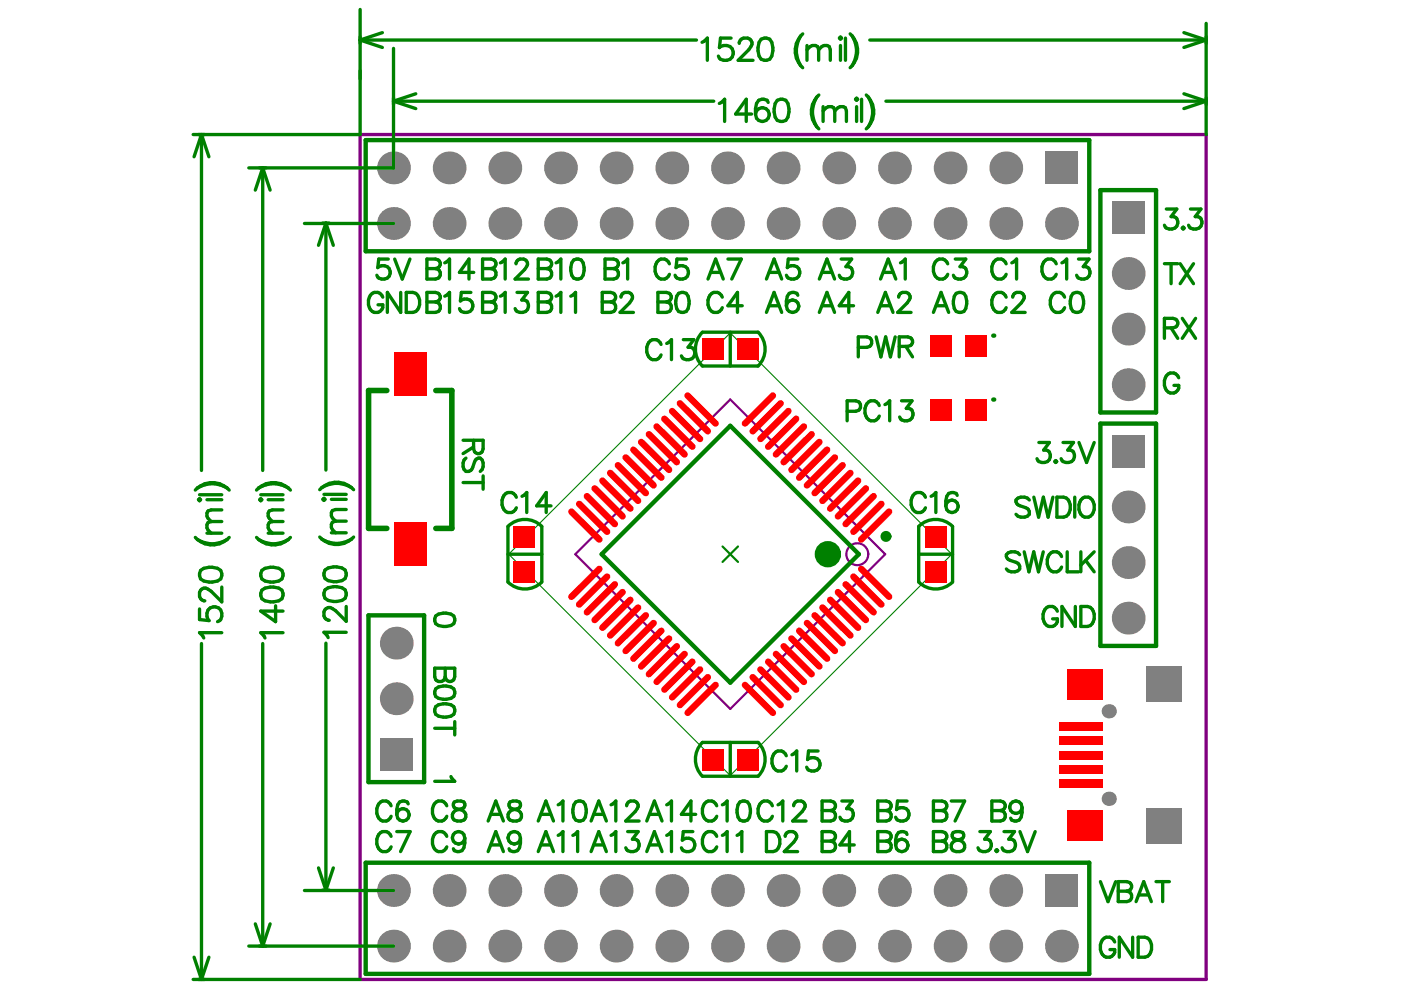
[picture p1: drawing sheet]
<svg xmlns="http://www.w3.org/2000/svg" width="297mm" height="210mm" viewBox="0 0 297 210" stroke-linecap="round" stroke-linejoin="round" font-family="sans-serif">
<path d="M153.2 115.9l3.3 3.2M156.5 115.9l-3.3 3.2" fill="none" stroke="#008000" stroke-width=".46"/>
<path d="M107.8 117.5l47-46.9 47 46.9-47 46.9z" fill="none" stroke="#008000" stroke-width=".23"/>
<g fill="none" stroke="#800080" stroke-width=".46">
<path d="M122 117.5l32.8-32.8 32.9 32.8-32.9 32.8z"/>
<circle cx="181.8" cy="117.5" r="2.32"/>
</g>
<path d="M76.4 28.5h179.3v179.2h-179.3z" fill="none" stroke="#800080" stroke-width=".71"/>
<g fill="#808080">
<circle cx="235.1" cy="169.4" r="1.51"/>
<circle cx="235.1" cy="150.8" r="1.51"/>
<circle cx="239.2" cy="58" r="3.5"/>
<circle cx="83.4" cy="200.6" r="3.5"/>
<circle cx="83.4" cy="188.8" r="3.5"/>
<circle cx="95.2" cy="200.6" r="3.5"/>
<circle cx="95.2" cy="188.8" r="3.5"/>
<circle cx="107" cy="200.6" r="3.5"/>
<circle cx="107" cy="188.8" r="3.5"/>
<circle cx="84" cy="148.1" r="3.5"/>
<circle cx="83.4" cy="47.4" r="3.5"/>
<circle cx="83.4" cy="35.6" r="3.5"/>
<circle cx="95.2" cy="47.4" r="3.5"/>
<circle cx="95.2" cy="35.6" r="3.5"/>
<circle cx="107" cy="47.4" r="3.5"/>
<circle cx="107" cy="35.6" r="3.5"/>
<circle cx="130.6" cy="200.6" r="3.5"/>
<circle cx="130.6" cy="188.8" r="3.5"/>
<circle cx="142.4" cy="200.6" r="3.5"/>
<circle cx="142.4" cy="188.8" r="3.5"/>
<circle cx="130.6" cy="47.4" r="3.5"/>
<circle cx="130.6" cy="35.6" r="3.5"/>
<circle cx="142.4" cy="47.4" r="3.5"/>
<circle cx="142.4" cy="35.6" r="3.5"/>
<circle cx="166" cy="200.6" r="3.5"/>
<circle cx="166" cy="188.8" r="3.5"/>
<circle cx="177.8" cy="200.6" r="3.5"/>
<circle cx="177.8" cy="188.8" r="3.5"/>
<circle cx="166" cy="47.4" r="3.5"/>
<circle cx="166" cy="35.6" r="3.5"/>
<circle cx="177.8" cy="47.4" r="3.5"/>
<circle cx="177.8" cy="35.6" r="3.5"/>
<circle cx="201.4" cy="200.6" r="3.5"/>
<circle cx="201.4" cy="188.8" r="3.5"/>
<circle cx="213.2" cy="200.6" r="3.5"/>
<circle cx="213.2" cy="188.8" r="3.5"/>
<circle cx="201.4" cy="47.4" r="3.5"/>
<circle cx="201.4" cy="35.6" r="3.5"/>
<circle cx="213.2" cy="47.4" r="3.5"/>
<circle cx="213.2" cy="35.6" r="3.5"/>
<circle cx="239.2" cy="107.5" r="3.5"/>
<circle cx="239.2" cy="119.3" r="3.5"/>
<circle cx="239.2" cy="69.8" r="3.5"/>
<circle cx="239.2" cy="81.6" r="3.5"/>
<circle cx="84" cy="136.4" r="3.5"/>
<circle cx="239.2" cy="131.1" r="3.5"/>
<circle cx="118.8" cy="200.6" r="3.5"/>
<circle cx="118.8" cy="188.8" r="3.5"/>
<circle cx="154.2" cy="200.6" r="3.5"/>
<circle cx="154.2" cy="188.8" r="3.5"/>
<circle cx="118.8" cy="47.4" r="3.5"/>
<circle cx="118.8" cy="35.6" r="3.5"/>
<circle cx="154.2" cy="47.4" r="3.5"/>
<circle cx="154.2" cy="35.6" r="3.5"/>
<circle cx="189.6" cy="200.6" r="3.5"/>
<circle cx="189.6" cy="188.8" r="3.5"/>
<circle cx="225" cy="200.6" r="3.5"/>
<circle cx="189.6" cy="47.4" r="3.5"/>
<circle cx="189.6" cy="35.6" r="3.5"/>
<circle cx="225" cy="47.4" r="3.5"/>
</g>
<g fill="#808080">
<path d="M235.7 92.2h7v7h-7z" fill-rule="evenodd"/>
<path d="M80.5 156.5h7v6.9h-7z" fill-rule="evenodd"/>
<path d="M243.2 141.3h7.4v7.4h-7.4z" fill-rule="evenodd"/>
<path d="M235.7 42.7h7v7h-7z" fill-rule="evenodd"/>
<path d="M243.2 171.4h7.4v7.5h-7.4z" fill-rule="evenodd"/>
<path d="M221.6 185.3h6.9v7h-6.9z" fill-rule="evenodd"/>
<path d="M221.6 32.1h6.9v7h-6.9z" fill-rule="evenodd"/>
</g>
<g fill="#f00">
<path d="M196.2 111.5h4.6v4.6h-4.6z" fill-rule="evenodd"/>
<path d="M197.2 84.5h4.6v4.7h-4.6z" fill-rule="evenodd"/>
<path d="M83.5 110.8h7v9.2h-7z" fill-rule="evenodd"/>
<path d="M83.5 74.6h7v9.2h-7z" fill-rule="evenodd"/>
</g>
<path d="M165.5 85.5l-5.9 5.9M159.6 143.6l5.9 5.9" fill="none" stroke="#f00" stroke-width="1.4"/>
<g fill="#f00">
<path d="M196.2 118.9h4.6v4.6h-4.6z" fill-rule="evenodd"/>
<path d="M197.2 71h4.6v4.6h-4.6z" fill-rule="evenodd"/>
<path d="M108.8 111.5h4.7v4.6h-4.7z" fill-rule="evenodd"/>
</g>
<path d="M136.9 130.5l-5.9 5.9" fill="none" stroke="#f00" stroke-width="1.4"/>
<path d="M156.2 158.8h4.7v4.6h-4.7z" fill-rule="evenodd" fill="#f00"/>
<path d="M172.7 130.5l5.9 5.9" fill="none" stroke="#f00" stroke-width="1.4"/>
<g fill="#f00">
<path d="M204.6 84.5h4.7v4.7h-4.7z" fill-rule="evenodd"/>
<path d="M108.8 118.9h4.7v4.6h-4.7z" fill-rule="evenodd"/>
</g>
<g fill="none" stroke="#f00" stroke-width="1.4">
<path d="M131 98.6l5.9 5.9M142.5 87.2l5.9 5.9M144.2 85.5l5.9 5.9M178.6 98.6l-5.9 5.9M121.2 108.5l5.9 5.9M122.8 106.8l5.9 5.9M124.4 105.2l6 5.9M126.1 103.6l5.9 5.9M127.7 101.9l5.9 5.9M129.4 100.3l5.9 5.9M180.3 100.3l-5.9 5.9M181.9 101.9l-5.9 5.9"/>
<path d="M183.6 103.6l-5.9 5.9M185.2 105.2l-5.9 5.9M186.9 106.8l-6 5.9M188.5 108.5l-5.9 5.9M127.1 120.6l-5.9 5.9M128.7 122.3l-5.9 5.9M130.4 123.9l-6 5.9M132 125.5l-5.9 6M141.9 135.4l-6 5.9M143.5 137l-5.9 5.9M145.1 138.7l-5.9 5.9M164.5 138.7l5.9 5.9"/>
<path d="M166.2 137l5.9 5.9M167.8 135.4l5.9 5.9M177.7 125.5l5.9 6M179.3 123.9l5.9 5.9M180.9 122.3l6 5.9M182.6 120.6l5.9 5.9M146.8 140.3l-5.9 5.9M148.4 141.9l-5.9 6M150.1 143.6l-5.9 5.9M158 145.2l5.9 5.9M161.2 141.9l5.9 6M162.9 140.3l5.9 5.9"/>
</g>
<path d="M156.2 71.6h4.7v4.6h-4.7z" fill-rule="evenodd" fill="#f00"/>
<path d="M163.9 83.9l-5.9 5.9M167.1 87.2l-5.9 5.9" fill="none" stroke="#f00" stroke-width="1.4"/>
<path d="M204.6 71h4.7v4.6h-4.7z" fill-rule="evenodd" fill="#f00"/>
<g fill="none" stroke="#f00" stroke-width="1.4">
<path d="M132.7 97l5.9 5.9M134.3 95.4l5.9 5.9M135.9 93.7l6 5.9M137.6 92.1l5.9 5.9M139.2 90.4l5.9 5.9M140.9 88.8l5.9 5.9M168.8 88.8l-5.9 5.9M170.4 90.4l-5.9 5.9M172.1 92.1l-5.9 5.9M173.7 93.7l-5.9 5.9M175.4 95.4l-6 5.9M177 97l-5.9 5.9"/>
<path d="M133.6 127.2l-5.9 5.9M135.3 128.8l-5.9 5.9M138.6 132.1l-5.9 5.9M140.2 133.7l-5.9 6M169.4 133.7l6 6M171.1 132.1l5.9 5.9M174.4 128.8l5.9 5.9M176 127.2l5.9 5.9"/>
</g>
<g fill="#f00">
<path d="M148.8 158.8h4.6v4.6h-4.6z" fill-rule="evenodd"/>
<path d="M224.5 159.2h9.3v1.8h-9.3z" fill-rule="evenodd"/>
<path d="M224.5 162.2h9.3v1.8h-9.3z" fill-rule="evenodd"/>
<path d="M224.5 153.1h9.3v1.9h-9.3z" fill-rule="evenodd"/>
</g>
<path d="M151.7 145.2l-5.9 5.9" fill="none" stroke="#f00" stroke-width="1.4"/>
<path d="M148.8 71.6h4.6v4.6h-4.6z" fill-rule="evenodd" fill="#f00"/>
<path d="M145.8 83.9l5.9 5.9" fill="none" stroke="#f00" stroke-width="1.4"/>
<g fill="#f00">
<path d="M226.4 171.7h7.4v6.5h-7.4z" fill-rule="evenodd"/>
<path d="M224.5 156.1h9.3v1.9h-9.3z" fill-rule="evenodd"/>
<path d="M224.5 165.2h9.3v1.8h-9.3z" fill-rule="evenodd"/>
<path d="M226.4 142h7.4v6.5h-7.4z" fill-rule="evenodd"/>
</g>
<g fill="none" stroke="#008000" stroke-width=".71">
<path d="M76.4 2v26.5h-35.5M76.4 8.5l4.7 1.6M76.4 8.5h71.3M81.1 6.9l-4.7 1.6M83.4 10.3v25.3h-30.6M88.2 19.9l-4.8 1.6M148.8 9l1.2-.9v4.7M155 8.1h-2.2l-.3 2a1.68 1.68 0 0 1 2.5 0 1.68 1.68 0 0 1-.2 2.5 1.72 1.72 0 0 1-2.5-.7M156.7 9.2a1.17 1.17 0 0 1 .9-1.1h.9a1.15 1.15 0 0 1 .7 1.8l-.4 .6-2.3 2.3h3.2M161.4 8.3a1.53 1.53 0 0 1 2.2 .7 3.9 3.9 0 0 1-.4 3.6 1.53 1.53 0 0 1-2.3-.7 3.9 3.9 0 0 1 .5-3.6zM169.7 7.6a4.9 4.9 0 0 0 0 6.3M169.7 13.9l.5 .5"/>
<path d="M169.7 7.6a5.8 5.8 0 0 0 0 6.3M170.2 7.2l-.5 .4M171.1 10.5l1.1-.9h.7l.4 .3 .3 .6M171.1 9.6v3.2M173.6 10.5l1.1-.9h.7l.4 .3 .2 .6v2.3M173.6 10.5v2.3M178.2 7.9l.2 .2-.2 .2-.2-.2zM178.2 9.6v3.2M179.3 8.1v4.7M180.2 7.2l.5 .4M180.7 7.6a4.9 4.9 0 0 1 0 6.3M180.7 13.9l-.5 .5"/>
<path d="M180.7 7.6a5.8 5.8 0 0 1 0 6.3M184.4 8.5h71.3M251 19.9l4.7 1.6M251 6.9l4.7 1.6M255.7 5v23.5M255.7 8.5l-4.7 1.6M42.7 28.5l-1.6 4.7M42.7 28.5v71.2M42.7 28.5l1.6 4.7M55.7 35.6l1.6 4.7M55.7 35.6v64.1M55.7 35.6l-1.6 4.7"/>
<path d="M83.4 21.5l4.8 1.5M83.4 21.5h67.9M152.5 21.9l1.1-.9v4.8M159.3 24.2h-3.3l2.2-3.2v4.8M162.9 21.7l-.3-.4a1.53 1.53 0 0 0-2.2 .6l-.2 1.2v1.1M164.8 21.3a1.53 1.53 0 0 1 2.3 .6 3.9 3.9 0 0 1-.5 3.6 1.53 1.53 0 0 1-2.2-.6 3.9 3.9 0 0 1 .4-3.6zM173.2 20.6a4.9 4.9 0 0 0 0 6.3M173.2 26.9l.4 .4M173.2 20.6a5.9 5.9 0 0 0 0 6.3M173.6 20.1l-.4 .5M174.5 22.6v3.2M174.5 23.5l1.1-.9h.7l.5 .2 .2 .7"/>
<path d="M177 23.5l1.1-.9h.7l.4 .2 .3 .7v2.3M177 23.5v2.3M181.4 21l.2-.2 .2 .2-.2 .3zM181.6 22.6v3.2M182.7 21v4.8M183.7 20.1l.4 .5M184.1 20.6a4.9 4.9 0 0 1 0 6.3M184.1 26.9l-.4 .4M184.1 20.6a5.9 5.9 0 0 1 0 6.3M187.8 21.5h67.9M255.7 21.5l-4.7 1.5M64.6 47.4h18.8"/>
<path d="M68.4 47.3h1.4M69.1 47.3l-1.6 4.7M69.1 47.3l1.6 4.7M69.1 47.3v52.4M82.3 54.9h-2l-.2 1.8a1.51 1.51 0 0 1 2.2 0 1.51 1.51 0 0 1 0 2.1 1.51 1.51 0 0 1-2.2 0l-.2-.4M83.7 54.9l1.6 4.3 1.6-4.3M90.5 54.9h1.8l.6 .2a.98 .98 0 0 1 0 1.6l-.6 .2a1.11 1.11 0 0 1 1.1 1.2 1.11 1.11 0 0 1-1.1 1.1h-1.8zM90.5 56.9h1.8M94.3 55.7l1-.8v4.3M100.4 57.8h-3l2-2.9v4.3M102.3 54.9h1.8l.6 .2a.98 .98 0 0 1 0 1.6l-.6 .2a1.11 1.11 0 0 1 1.1 1.2 1.11 1.11 0 0 1-1.1 1.1h-1.8zM102.3 56.9h1.8"/>
<path d="M106.1 55.7l1-.8v4.3M109.4 55.9a1.05 1.05 0 0 1 .8-1h.8a1.04 1.04 0 0 1 .6 1.6l-.4 .6-2 2.1h2.8M114.1 54.9h1.8l.6 .2a.98 .98 0 0 1 0 1.6l-.6 .2a1.11 1.11 0 0 1 1.1 1.2 1.11 1.11 0 0 1-1.1 1.1h-1.8zM114.1 56.9h1.8M117.9 55.7l1-.8v4.3M121.6 55.1a1.38 1.38 0 0 1 2 .6 3.5 3.5 0 0 1-.4 3.3 1.38 1.38 0 0 1-2-.6 3.5 3.5 0 0 1 .4-3.3zM128.3 54.9h1.8l.6 .2a.98 .98 0 0 1 0 1.6l-.6 .2a1.11 1.11 0 0 1 1.1 1.2 1.11 1.11 0 0 1-1.1 1.1h-1.8zM128.3 56.9h1.8M132.1 55.7l1-.8v4.3M141.9 55.9a1.47 1.47 0 0 0-1.4-1 1.47 1.47 0 0 0-1.4 1 2.39 2.39 0 0 0 1 3.3 1.51 1.51 0 0 0 1.8-1M145.6 54.9h-2.1l-.2 1.8a1.51 1.51 0 0 1 2.2 0 1.51 1.51 0 0 1 0 2.1 1.51 1.51 0 0 1-2.2 0l-.2-.4M150.1 59.2l1.6-4.3 1.6 4.3"/>
<path d="M150.7 57.8h2M154.3 54.9h2.9l-2.1 4.3M162.5 59.2l1.6-4.3 1.6 4.3M163.1 57.8h2M169.2 54.9h-2.1l-.2 1.8a1.51 1.51 0 0 1 2.2 0 1.51 1.51 0 0 1 0 2.1 1.51 1.51 0 0 1-2.2 0l-.2-.4M173.7 59.2l1.6-4.3 1.6 4.3M174.3 57.8h2M178.3 54.9h2.3l-1.2 1.6a1.32 1.32 0 0 1 1.4 1.3 1.32 1.32 0 0 1-1.2 1.4 1.24 1.24 0 0 1-1.7-.8M186.7 59.2l1.6-4.3 1.6 4.3M187.3 57.8h2M190.9 55.7l1-.8v4.3M200.9 55.9a1.47 1.47 0 0 0-1.4-1 1.47 1.47 0 0 0-1.4 1 2.39 2.39 0 0 0 1 3.3 1.51 1.51 0 0 0 1.8-1"/>
<path d="M202.5 54.9h2.3l-1.3 1.6a1.32 1.32 0 0 1 1.5 1.3 1.32 1.32 0 0 1-1.3 1.4 1.24 1.24 0 0 1-1.6-.8M213.3 55.9a1.47 1.47 0 0 0-1.4-1 1.47 1.47 0 0 0-1.4 1 2.39 2.39 0 0 0 1 3.3 1.51 1.51 0 0 0 1.8-1M214.5 55.7l1-.8v4.3M223.9 55.9a1.47 1.47 0 0 0-1.4-1 1.47 1.47 0 0 0-1.4 1 2.39 2.39 0 0 0 1 3.3 1.51 1.51 0 0 0 1.8-1M225.1 55.7l1.1-.8v4.3M228.7 54.9h2.2l-1.2 1.6a1.32 1.32 0 0 1 1.4 1.3 1.32 1.32 0 0 1-1.2 1.4 1.24 1.24 0 0 1-1.6-.8M246.9 55.9h2.8M247.3 44.3h2.2l-1.2 1.6a1.32 1.32 0 0 1 1.4 1.2 1.32 1.32 0 0 1-1.2 1.5 1.24 1.24 0 0 1-1.6-.8M248.3 55.9v4.3M250.2 55.9l2.8 4.3M250.9 48.2l.2 .2-.2 .2-.2-.2zM252.4 44.3h2.2l-1.2 1.6a1.32 1.32 0 0 1 1.5 1.2 1.32 1.32 0 0 1-1.3 1.5 1.24 1.24 0 0 1-1.6-.8"/>
<path d="M253 55.9l-2.8 4.3M81.2 63a1.47 1.47 0 0 0-1.5-1.1 1.47 1.47 0 0 0-1.4 1.1 2.39 2.39 0 0 0 1 3.2 1.45 1.45 0 0 0 1.9-1.6h-1.1M85 62v4.2l-2.9-4.2v4.2M86.1 62h1.4a2.31 2.31 0 0 1 1.1 3.6l-.4 .4-.7 .2h-1.4zM90.5 62h1.8l.6 .2a.98 .98 0 0 1 0 1.6l-.6 .2a1.11 1.11 0 0 1 1.1 1.1 1.11 1.11 0 0 1-1.1 1.1h-1.8zM90.5 64h1.8M94.3 62.8l1-.8v4.2M99.8 62h-2l-.2 1.8a1.51 1.51 0 0 1 2.2-.1 1.51 1.51 0 0 1 0 2.2 1.51 1.51 0 0 1-2.2-.1l-.2-.4M102.3 62h1.8l.6 .2a.98 .98 0 0 1 0 1.6l-.6 .2a1.11 1.11 0 0 1 1.1 1.1 1.11 1.11 0 0 1-1.1 1.1h-1.8zM102.3 64h1.8M106.1 62.8l1-.8v4.2M109.6 62h2.2l-1.2 1.6a1.32 1.32 0 0 1 1.5 1.2 1.32 1.32 0 0 1-1.3 1.4 1.24 1.24 0 0 1-1.6-.8"/>
<path d="M114.1 62h1.8l.6 .2a.98 .98 0 0 1 0 1.6l-.6 .2a1.11 1.11 0 0 1 1.1 1.1 1.11 1.11 0 0 1-1.1 1.1h-1.8zM114.1 64h1.8M117.9 62.8l1-.8v4.2M121 62.8l1-.8v4.2M127.7 62h1.8l.6 .2a.98 .98 0 0 1 0 1.6l-.6 .2a1.11 1.11 0 0 1 1.1 1.1 1.11 1.11 0 0 1-1.1 1.1h-1.8zM127.7 64h1.8M131.7 63a1.06 1.06 0 0 1 .8-1h.8a1.04 1.04 0 0 1 .6 1.6l-.4 .6-2 2h2.8M139.5 62h1.8l.6 .2a.98 .98 0 0 1 0 1.6l-.6 .2a1.11 1.11 0 0 1 1.1 1.1 1.11 1.11 0 0 1-1.1 1.1h-1.8zM139.5 64h1.8M140.2 73a1.47 1.47 0 0 0-1.5-1 1.47 1.47 0 0 0-1.4 1 2.39 2.39 0 0 0 1 3.3 1.51 1.51 0 0 0 1.9-1.1M141.4 72.8l1-.8v4.3M143.9 62.2a1.38 1.38 0 0 1 2 .6 3.5 3.5 0 0 1-.4 3.2 1.38 1.38 0 0 1-2-.6 3.5 3.5 0 0 1 .4-3.2z"/>
<path d="M144.9 72h2.2l-1.2 1.6a1.32 1.32 0 0 1 1.4 1.2 1.32 1.32 0 0 1-1.2 1.5 1.24 1.24 0 0 1-1.6-.9M148.9 70.4h11.8a5.1 5.1 0 0 1 0 7.2h-11.8a5.1 5.1 0 0 1 0-7.2zM153.1 63a1.47 1.47 0 0 0-1.4-1.1 1.47 1.47 0 0 0-1.4 1.1 2.39 2.39 0 0 0 1 3.2 1.51 1.51 0 0 0 1.8-1M154.8 70.4v7.2M157.4 64.8h-3.1l2.1-2.8v4.2M162.5 66.2l1.6-4.2 1.6 4.2M163.1 64.8h2M169.2 62.6a1.25 1.25 0 0 0-1.9-.4l-.4 .6-.2 2M173.7 66.2l1.6-4.2 1.6 4.2M174.3 64.8h2M181 64.8h-3.1l2.1-2.8v4.2M182 73.6h1.8a1.11 1.11 0 0 0 1-1.1 1.11 1.11 0 0 0-1-1.1h-1.8v4.3"/>
<path d="M185.8 71.4l1 4.3 1-4.3 1 4.3 1-4.3M186.1 66.2l1.6-4.2 1.6 4.2M186.7 64.8h2M190.5 63a1.05 1.05 0 0 1 .8-1h.9a1.04 1.04 0 0 1 .6 1.6l-.4 .6-2.1 2h2.9M190.6 73.4h1.9l.6-.2a.98 .98 0 0 0 0-1.6l-.6-.2h-1.9v4.3M192.1 73.4l1.4 2.3M197.9 66.2l1.6-4.2 1.6 4.2M198.5 64.8h2M202.7 62.2a1.38 1.38 0 0 1 2.1 .6 3.5 3.5 0 0 1-.4 3.2 1.38 1.38 0 0 1-2.1-.6 3.5 3.5 0 0 1 .4-3.2zM213.3 63a1.47 1.47 0 0 0-1.4-1.1 1.47 1.47 0 0 0-1.4 1.1 2.39 2.39 0 0 0 1 3.2 1.51 1.51 0 0 0 1.8-1M214.7 63a1.05 1.05 0 0 1 .8-1h.8a1.04 1.04 0 0 1 .6 1.6l-.4 .6-2 2h2.9M225.7 63a1.47 1.47 0 0 0-1.4-1.1 1.47 1.47 0 0 0-1.4 1.1 2.39 2.39 0 0 0 1 3.2 1.51 1.51 0 0 0 1.8-1"/>
<path d="M227.5 62.2a1.38 1.38 0 0 1 2 .6 3.5 3.5 0 0 1-.4 3.2 1.38 1.38 0 0 1-2-.6 3.5 3.5 0 0 1 .4-3.2zM246.9 69.5h1.8l.6-.2a.98 .98 0 0 0 0-1.6l-.6-.2h-1.8v4.2M248.3 69.5l1.4 2.2M250.7 67.5l2.8 4.2M253.5 67.5l-2.8 4.2M98.2 93.3h4.2v1.9l-.2 .6a.98 .98 0 0 1-1.6 0l-.2-.6v-1.9M98.8 97.1a1.86 1.86 0 0 0 0 2.9 1.15 1.15 0 0 0 1.4-.9l.4-1.2a.91 .91 0 0 1 .7-.7 .91 .91 0 0 1 .9 .3 1.95 1.95 0 0 1-.4 2.5M100.4 94.8l-2.2 1.4M179.6 87.2h1.8a1.11 1.11 0 0 0 1.1-1.1 1.11 1.11 0 0 0-1.1-1.1h-1.8v4.2M186.4 86a1.47 1.47 0 0 0-1.4-1.1 1.47 1.47 0 0 0-1.4 1.1 2.39 2.39 0 0 0 1 3.2 1.51 1.51 0 0 0 1.8-1M187.6 85.8l1-.8v4.2M191.1 85h2.3l-1.2 1.6a1.32 1.32 0 0 1 1.4 1.2 1.32 1.32 0 0 1-1.2 1.4 1.24 1.24 0 0 1-1.7-.8"/>
<path d="M220.3 93.8h2.2l-1.2 1.6a1.32 1.32 0 0 1 1.4 1.2 1.32 1.32 0 0 1-1.2 1.5 1.24 1.24 0 0 1-1.6-.8M223.8 97.7l.2 .2-.2 .2-.2-.2zM225.4 93.8h2.2l-1.2 1.6a1.32 1.32 0 0 1 1.4 1.2 1.32 1.32 0 0 1-1.2 1.5 1.24 1.24 0 0 1-1.6-.8M228.8 93.8l1.6 4.3 1.6-4.3M249.9 80.1a1.47 1.47 0 0 0-1.4-1.1 1.47 1.47 0 0 0-1.4 1.1 2.39 2.39 0 0 0 1 3.2 1.45 1.45 0 0 0 1.8-1.6h-1M41.4 113.9l.5 .5M41.9 114.4a4.9 4.9 0 0 0 6.2 0M41.9 114.4a5.9 5.9 0 0 0 6.2 0M41.9 103.5a4.9 4.9 0 0 1 6.2 0M41.9 103.5a5.9 5.9 0 0 1 6.2 0M41.9 103.5l-.5 .4M42.1 106l.2-.3 .2 .3-.2 .2z"/>
<path d="M42.3 104.9h4.7M43.9 113h3.1M43.9 106h3.1M44.8 110.6h2.2M44.8 110.6l-.7 .2-.2 .5v.6l.2 .5 .7 .6M47 108.1h-2.2l-.7 .2-.2 .5v.7l.9 1.1M48.1 103.5l.5 .4M48.6 113.9l-.5 .5M54.4 113.9l.4 .5M54.8 114.4a4.9 4.9 0 0 0 6.3 0M54.8 114.4a5.9 5.9 0 0 0 6.3 0M54.8 103.5l-.4 .4"/>
<path d="M54.8 103.5a4.9 4.9 0 0 1 6.3 0M54.8 103.5a5.9 5.9 0 0 1 6.3 0M55.1 106l.2-.3 .2 .3-.2 .2zM55.3 104.9h4.7M56.9 113h3.1M56.9 106h3.1M57.8 110.6l-.7 .2-.2 .5v.6l.2 .5 .7 .6M57.8 110.6h2.2M60 108.1h-2.2l-.7 .2-.2 .5v.7l.9 1.1M61.1 103.5l.5 .4M61.6 113.9l-.5 .5M67.8 113.9l.4 .4"/>
<path d="M68.2 114.3a4.9 4.9 0 0 0 6.3 0M68.2 114.3a5.9 5.9 0 0 0 6.3 0M68.2 103.4l-.4 .4M68.2 103.4a4.9 4.9 0 0 1 6.3 0M68.2 103.4a5.9 5.9 0 0 1 6.3 0M68.5 105.9l.2-.3 .2 .3-.2 .2zM68.7 104.8h4.7M70.3 113h3.1M70.3 105.9h3.1M71.2 110.5l-.7 .2-.2 .5v.6l.2 .5 .7 .7M71.2 110.5h2.2M73.4 108h-2.2l-.7 .3-.2 .4v.7l.9 1.1"/>
<path d="M74.5 103.4l.5 .4M75 113.9l-.5 .4M98.2 102.3h4.2M102.4 100.9v2.8M107.7 111.6a5.1 5.1 0 0 1 7.2 0v11.8a5.1 5.1 0 0 1-7.2 0zM107.7 117.5h7.2M109.5 105.4a1.47 1.47 0 0 0-1.4-1 1.47 1.47 0 0 0-1.5 1 2.39 2.39 0 0 0 1.1 3.3 1.51 1.51 0 0 0 1.8-1M110.7 105.2l1-.8v4.3M116.8 107.3h-3l2-2.9v4.3M194.8 111.6a5.1 5.1 0 0 1 7.2 0v11.8a5.1 5.1 0 0 1-7.2 0zM194.8 117.5h7.2M196.2 105.4a1.47 1.47 0 0 0-1.4-1 1.47 1.47 0 0 0-1.4 1 2.39 2.39 0 0 0 1 3.3 1.51 1.51 0 0 0 1.8-1"/>
<path d="M197.4 105.2l1-.8v4.3M203 105a1.25 1.25 0 0 0-1.9-.4l-.4 .6-.2 2.1M216.2 117.6a1.87 1.87 0 0 0-2.8 0 1.08 1.08 0 0 0 .8 1.2l1.2 .4a1.03 1.03 0 0 1 .8 .8 1.03 1.03 0 0 1-.4 1 1.95 1.95 0 0 1-2.4-.4M217.1 117l1.1 4.2 1-4.2 1 4.2 1-4.2M218.2 106a1.87 1.87 0 0 0-2.8 0 1.08 1.08 0 0 0 .8 1.2l1.2 .4a1.03 1.03 0 0 1 .8 .8 1.03 1.03 0 0 1-.4 1 1.95 1.95 0 0 1-2.4-.4M219.2 105.4l1 4.2 1-4.2 1 4.2 1-4.2M224.1 105.4h1.4a2.31 2.31 0 0 1 1 3.6l-.4 .4-.6 .2h-1.4zM225.1 118a1.47 1.47 0 0 0-1.4-1.1 1.47 1.47 0 0 0-1.5 1.1 2.39 2.39 0 0 0 1.1 3.2 1.51 1.51 0 0 0 1.8-1M226.3 117v4.2h2.4M227.9 105.4v4.2M229.2 106a1.46 1.46 0 0 1 1.4-.6 1.46 1.46 0 0 1 1.2 1 2.39 2.39 0 0 1-1 3.2 1.95 1.95 0 0 1-2-2.6zM229.2 117v4.2"/>
<path d="M230.2 118.8l1.8 2.4M232 117l-2.8 2.8M42.3 129.1v2.3l2 .2a1.68 1.68 0 0 1 0-2.5 1.68 1.68 0 0 1 2.5 .2 1.72 1.72 0 0 1-.7 2.5M42.5 120.9a3.6 3.6 0 0 1 4.3 0 1.53 1.53 0 0 1-.7 2.3 3.9 3.9 0 0 1-3.6-.5l-.2-.6zM42.7 136.4v71.3M47 134.1h-4.7l.9 1.2M47 124.5v3.1l-2.2-2.2-.7-.5a1.12 1.12 0 0 0-1.8 .7v.9a1.17 1.17 0 0 0 1.1 .9M55.5 125.1a3.7 3.7 0 0 1 4.3 0 1.53 1.53 0 0 1-.7 2.3 3.9 3.9 0 0 1-3.6-.5l-.2-.6zM55.5 120.9a3.6 3.6 0 0 1 4.3 0 1.53 1.53 0 0 1-.7 2.3 3.9 3.9 0 0 1-3.6-.5l-.2-.6zM55.7 136.4v64.2M58.4 128.4v3.4l-3.1-2.2h4.7M60 134.1h-4.7l.9 1.2"/>
<path d="M68.9 120.9a3.7 3.7 0 0 1 4.3 0 1.53 1.53 0 0 1-.7 2.2 3.9 3.9 0 0 1-3.6-.4l-.2-.7zM68.9 125.1a3.7 3.7 0 0 1 4.3 0 1.53 1.53 0 0 1-.7 2.2 3.9 3.9 0 0 1-3.6-.4l-.2-.7zM69.1 136.4v52.3M73.4 134.1h-4.7l.9 1.1M73.4 128.6v3.1l-2.2-2.2-.7-.5a1.12 1.12 0 0 0-1.8 .7v.9a1.17 1.17 0 0 0 1.1 .9M92.4 130.6a3.3 3.3 0 0 1 3.8 0 1.38 1.38 0 0 1-.6 2 3.5 3.5 0 0 1-3.2-.4l-.2-.6zM224.2 129.6a1.47 1.47 0 0 0-1.4-1.1 1.47 1.47 0 0 0-1.4 1.1 2.39 2.39 0 0 0 1 3.2 1.45 1.45 0 0 0 1.8-1.6h-1M228 128.6v4.2l-2.8-4.2v4.2M229.2 128.6h1.4a2.31 2.31 0 0 1 1 3.6l-.4 .4-.6 .2h-1.4zM92.2 141.7h4.2v1.8l-.2 .6a.98 .98 0 0 1-1.6 0l-.2-.6a1.11 1.11 0 0 1-1.1 1 1.11 1.11 0 0 1-1.1-1zM92.2 154.4h4.2M92.4 146a3.3 3.3 0 0 1 3.8 0 1.38 1.38 0 0 1-.6 2.1 3.5 3.5 0 0 1-3.2-.4l-.2-.6z"/>
<path d="M92.4 149.8a3.3 3.3 0 0 1 3.8 0 1.38 1.38 0 0 1-.6 2 3.5 3.5 0 0 1-3.2-.4l-.2-.6zM94.4 141.7v1.8M96.4 153v2.8M148.9 157.4h11.8a5.1 5.1 0 0 1 0 7.2h-11.8a5.1 5.1 0 0 1 0-7.2zM154.8 157.4v7.2M173.4 159.2h-2l-.2 1.8a1.5 1.5 0 0 1 2.3 0 1.5 1.5 0 0 1-.3 2.3 1.5 1.5 0 0 1-2.2-.6M82.9 170.8a1.47 1.47 0 0 0-1.4-1 1.47 1.47 0 0 0-1.4 1 2.39 2.39 0 0 0 1 3.3 1.51 1.51 0 0 0 1.8-1M82.9 177.3a1.47 1.47 0 0 0-1.4-1 1.47 1.47 0 0 0-1.4 1 2.39 2.39 0 0 0 1 3.3 1.51 1.51 0 0 0 1.8-1.1M84.1 176.3h2.9l-2.1 4.3M86.5 170.4a1.25 1.25 0 0 0-1.8-.4l-.4 .6-.2 2.1M94.7 170.8a1.47 1.47 0 0 0-1.4-1 1.47 1.47 0 0 0-1.4 1 2.39 2.39 0 0 0 1 3.3 1.51 1.51 0 0 0 1.8-1M94.7 177.3a1.47 1.47 0 0 0-1.4-1 1.47 1.47 0 0 0-1.4 1 2.39 2.39 0 0 0 1 3.3 1.51 1.51 0 0 0 1.8-1.1"/>
<path d="M95.6 164.6l.8 1.1h-4.2M96.3 170a.86 .86 0 0 0 .4 1.5l.8 .2a1.22 1.22 0 0 1 1.3 1.1 1.22 1.22 0 0 1-1.1 1.3h-.8a1.22 1.22 0 0 1-1-1.3 1.22 1.22 0 0 1 1.2-1.1l.8-.2a.86 .86 0 0 0 .4-1.5l-.6-.2h-.8zM98.6 177.7l-.3 2.1a1.23 1.23 0 0 1-1 .8 1.23 1.23 0 0 1-1.2-.6M103.5 174.1l1.6-4.3 1.6 4.3M104.1 172.7h2M104.1 179.1h2M108.1 170a.86 .86 0 0 0 .4 1.5l.8 .2a1.22 1.22 0 0 1 1.3 1.1 1.22 1.22 0 0 1-1.1 1.3h-.8a1.22 1.22 0 0 1-1-1.3 1.22 1.22 0 0 1 1.2-1.1l.8-.2a.86 .86 0 0 0 .4-1.5l-.6-.2h-.8zM110.4 177.7l-.3 2.1a1.23 1.23 0 0 1-1 .8 1.23 1.23 0 0 1-1.2-.6M114.1 174.1l1.6-4.3 1.7 4.3M114.7 172.7h2M114.7 179.1h2M118.3 170.6l1.1-.8v4.3"/>
<path d="M118.3 177.1l1.1-.8v4.3M121.5 177.1l1-.8v4.3M122.1 170a1.38 1.38 0 0 1 2 .6 3.5 3.5 0 0 1-.4 3.3 1.38 1.38 0 0 1-2-.6 3.5 3.5 0 0 1 .4-3.3zM125.3 174.1l1.6-4.3 1.7 4.3M125.9 172.7h2.1M125.9 179.1h2.1M129.6 170.6l1-.8v4.3M129.6 177.1l1-.8v4.3M132.9 170.8a1.05 1.05 0 0 1 .8-1h.8a1.04 1.04 0 0 1 .6 1.7l-.4 .6-2 2h2.8M133.1 176.3h2.2l-1.2 1.6a1.32 1.32 0 0 1 1.4 1.2 1.32 1.32 0 0 1-1.2 1.5 1.24 1.24 0 0 1-1.6-.8M137.1 174.1l1.6-4.3 1.7 4.3M137.7 172.7h2.1"/>
<path d="M137.7 179.1h2.1M141.4 170.6l1-.8v4.3M141.4 177.1l1-.8v4.3M146.9 176.3h-2l-.2 1.8a1.5 1.5 0 0 1 2.2 0 1.5 1.5 0 0 1-.2 2.2 1.5 1.5 0 0 1-2.2-.5M147.5 172.7h-3l2-2.9v4.3M152 170.8a1.47 1.47 0 0 0-1.5-1 1.47 1.47 0 0 0-1.4 1 2.39 2.39 0 0 0 1 3.3 1.51 1.51 0 0 0 1.9-1M152 177.3a1.47 1.47 0 0 0-1.5-1 1.47 1.47 0 0 0-1.4 1 2.39 2.39 0 0 0 1 3.3 1.51 1.51 0 0 0 1.9-1.1M153.2 170.6l1-.8v4.3M153.2 177.1l1-.8v4.3M156.3 177.1l1-.8v4.3M156.9 170a1.38 1.38 0 0 1 2 .6 3.5 3.5 0 0 1-.4 3.3 1.38 1.38 0 0 1-2-.6 3.5 3.5 0 0 1 .4-3.3zM162.5 176.3h1.4a2.31 2.31 0 0 1 1 3.7l-.4 .4-.6 .2h-1.4z"/>
<path d="M163.8 170.8a1.47 1.47 0 0 0-1.5-1 1.47 1.47 0 0 0-1.4 1 2.39 2.39 0 0 0 1 3.3 1.51 1.51 0 0 0 1.9-1M165 170.6l1-.8v4.3M166.5 177.3a1.06 1.06 0 0 1 .8-1h.8a1.04 1.04 0 0 1 .6 1.6l-.4 .6-2 2.1h2.8M166.7 160.2a1.47 1.47 0 0 0-1.4-1 1.47 1.47 0 0 0-1.4 1 2.39 2.39 0 0 0 1 3.3 1.51 1.51 0 0 0 1.8-1M167.9 160l1-.8v4.3M168.3 170.8a1.05 1.05 0 0 1 .8-1h.8a1.04 1.04 0 0 1 .6 1.7l-.4 .6-2 2h2.8M174.3 169.8h1.8l.6 .2a.98 .98 0 0 1 0 1.7l-.6 .2a1.11 1.11 0 0 1 1.1 1.1 1.11 1.11 0 0 1-1.1 1.1h-1.8zM174.3 176.3h1.8l.6 .2a.98 .98 0 0 1 0 1.6l-.6 .2a1.11 1.11 0 0 1 1.1 1.1 1.11 1.11 0 0 1-1.1 1.2h-1.8zM174.3 171.9h1.8M174.3 178.3h1.8M178.5 169.8h2.2l-1.2 1.7a1.32 1.32 0 0 1 1.4 1.2 1.32 1.32 0 0 1-1.2 1.4 1.24 1.24 0 0 1-1.6-.8M181.1 179.1h-3l2-2.8v4.3"/>
<path d="M186.1 169.8h1.8l.6 .2a.98 .98 0 0 1 0 1.7l-.6 .2a1.11 1.11 0 0 1 1.1 1.1 1.11 1.11 0 0 1-1.1 1.1h-1.8zM186.1 171.9h1.8M186.1 176.3h1.8l.6 .2a.98 .98 0 0 1 0 1.6l-.6 .2a1.11 1.11 0 0 1 1.1 1.1 1.11 1.11 0 0 1-1.1 1.2h-1.8zM186.1 178.3h1.8M192.3 169.8h-2l-.2 1.9a1.51 1.51 0 0 1 2.2-.1 1.51 1.51 0 0 1 0 2.2 1.51 1.51 0 0 1-2.2-.1l-.2-.4M192.3 176.9a1.25 1.25 0 0 0-1.8-.4l-.4 .6-.2 2M197.9 169.8h1.8l.6 .2a.98 .98 0 0 1 0 1.7l-.6 .2a1.11 1.11 0 0 1 1.1 1.1 1.11 1.11 0 0 1-1.1 1.1h-1.8zM197.9 171.9h1.8M197.9 176.3h1.8l.6 .2a.98 .98 0 0 1 0 1.6l-.6 .2a1.11 1.11 0 0 1 1.1 1.1 1.11 1.11 0 0 1-1.1 1.2h-1.8zM197.9 178.3h1.8M201.7 169.8h2.8l-2 4.3M202.1 176.5a.86 .86 0 0 0 .4 1.4l.8 .2a1.22 1.22 0 0 1 1.2 1.2 1.22 1.22 0 0 1-1 1.3h-.8a1.22 1.22 0 0 1-1.1-1.4 1.22 1.22 0 0 1 1.3-1.1l.8-.2a.86 .86 0 0 0 .4-1.4l-.6-.2h-.8z"/>
<path d="M207.7 176.3h2.3l-1.2 1.6a1.32 1.32 0 0 1 1.4 1.2 1.32 1.32 0 0 1-1.2 1.5 1.24 1.24 0 0 1-1.7-.8M210.3 169.8h1.8l.6 .2a.98 .98 0 0 1 0 1.7l-.6 .2a1.11 1.11 0 0 1 1.1 1.1 1.11 1.11 0 0 1-1.1 1.1h-1.8zM210.3 171.9h1.8M212.9 176.3h2.2l-1.2 1.6a1.32 1.32 0 0 1 1.4 1.2 1.32 1.32 0 0 1-1.2 1.5 1.24 1.24 0 0 1-1.6-.8M216.2 176.3l1.7 4.3 1.6-4.3M216.7 171.2l-.2 2.1a1.23 1.23 0 0 1-1 .8 1.23 1.23 0 0 1-1.2-.6M54.1 195.9l1.6 4.7M57.3 195.9l-1.6 4.7M64.6 188.8h18.8M67.5 184l1.6 4.7M68.4 188.7h1.4M70.7 184l-1.6 4.7"/>
<path d="M103.5 180.6l1.6-4.3 1.6 4.3M114.1 180.6l1.6-4.3 1.7 4.3M125.3 180.6l1.6-4.3 1.7 4.3M137.1 180.6l1.6-4.3 1.7 4.3M211.3 180.2l.2 .2-.2 .2-.2-.2zM233.3 186.9l1.6 4.3 1.6-4.3M236.3 199.7a1.47 1.47 0 0 0-1.4-1 1.47 1.47 0 0 0-1.4 1 2.39 2.39 0 0 0 1 3.3 1.45 1.45 0 0 0 1.8-1.7h-1M237.1 186.9h1.8l.6 .2a.98 .98 0 0 1 0 1.6l-.6 .2a1.11 1.11 0 0 1 1.1 1.2 1.11 1.11 0 0 1-1.1 1.1h-1.8zM237.1 188.9h1.8M240.1 198.7v4.3l-2.8-4.3v4.3M240.9 191.2l1.6-4.3 1.6 4.3M241.3 198.7h1.4a2.31 2.31 0 0 1 1 3.6l-.4 .4-.6 .3h-1.4z"/>
<path d="M241.5 189.8h2M245.1 186.9h2.8M246.5 186.9v4.3M40.9 207.7h35.5M41.1 203l1.6 4.7M44.3 203l-1.6 4.7M52.8 200.6h30.6"/>
<circle cx="161.6" cy="24.3" r="1.46"/>
<circle cx="168" cy="64.9" r="1.32"/>
<circle cx="201.8" cy="107.4" r="1.32"/>
<circle cx="85.4" cy="172.8" r="1.32"/>
<circle cx="97.2" cy="177.6" r="1.32"/>
<circle cx="109" cy="177.6" r="1.32"/>
<circle cx="191.2" cy="179.2" r="1.32"/>
<circle cx="215.4" cy="171.1" r="1.32"/>
</g>
<g fill="none" stroke="#008000" stroke-width="1.2">
<path d="M82 82.8h-3.9v29.2h3.9M92.4 82.8h3.4v29.2h-3.4"/>
<circle cx="187.8" cy="113.7" r=".58"/>
</g>
<path d="M77.5 29.7h153.4v23.6h-153.4zM233.3 40.3h11.8v47.2h-11.8zM233.3 89.8h11.8v47.2h-11.8zM127.6 117.5l27.2-27.2 27.3 27.2-27.3 27.2zM78.1 130.5h11.8v35.3h-11.8zM77.5 182.9h153.4v23.6h-153.4z" fill="none" stroke="#008000" stroke-width=".93"/>
<circle cx="175.5" cy="117.5" r="1.39" fill="none" stroke="#008000" stroke-width="2.8"/>
<g fill="#008000">
<circle cx="210.6" cy="84.7" r=".46"/>
<circle cx="210.6" cy="71.2" r=".46"/>
</g>
</svg>
